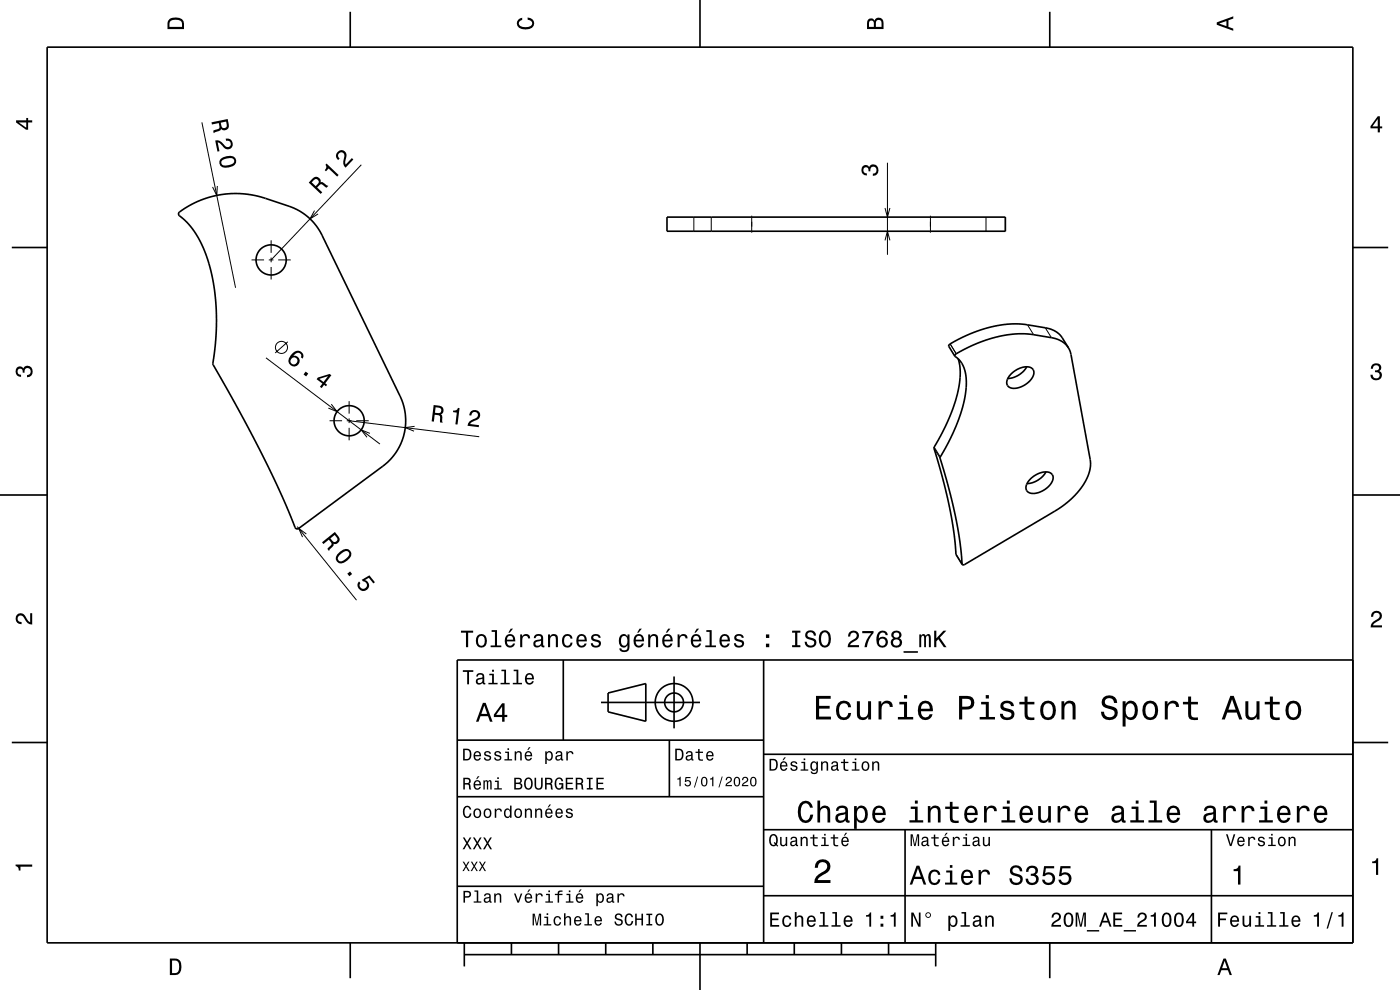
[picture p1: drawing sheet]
<svg xmlns="http://www.w3.org/2000/svg" width="297mm" height="210mm" viewBox="0 0 297 210" stroke-linecap="round" stroke-linejoin="round" font-family="sans-serif">
<g fill="none" stroke="#000" stroke-width=".21">
<path d="M42.8 26l7.2 35M46.1 39.5l-.1 2-.9-1.8M76.7 35l-19.2 20.1M188.3 34.5v19.6M53.4 55.1h2.6M57 55.1h1M57.5 51v2.6M57.5 54.6v1M57.5 56.6v2.7M59 55.1h2.7M66.7 44.7l-.9 1.7 1.7-1M147.2 46.1v3"/>
<path d="M150.9 46.1v3M159.5 45.8v3.6M187.7 44.1l.6 2 .5-2M187.7 51l.6-1.9 .5 1.9M197.4 45.8v3.6M209.2 46.1v3M213.3 46.1v3M56.4 75.9l24.2 18.3M61 72.5l-2.6 2.4M201.6 73l1.3 2M218 68.9l1.3 2.1M221.8 69.5l1.2 2.1"/>
<path d="M69.9 89.2h2.7M70.3 85.7l1.2 1.6-1.8-.7M73.6 89.2h1M74.1 85.1v2.6M74.1 88.7v1.1M74.1 90.7v2.7M74.1 89.2l27.6 3.4M75.6 89.2h2.6M78.5 91.9l-1.9-.7 1.2 1.6M88 90.4l-2 .3 1.8 .8M198.1 95.1l1.3 2.1M198.2 94.8l1.3 2.1"/>
<path d="M62.6 111.7h.1M63.1 111.7l12.5 15.6M65 113.3l-1.6-1.2 .8 1.8M202.8 117.6l1.3 2"/>
<circle cx="59.7" cy="73.7" r="1.28"/>
</g>
<g fill="none" stroke="#000" stroke-width=".35">
<path d="M10 10h277v190h-277zM74.3 2.5v7.5M148.5 0v10M222.7 2.5v7.5M2.5 52.5h7.5M38.1 45l2.5-1.6 2.5-1.1 2.9-.8 2.9-.4h2.8l2.4 .4 7.5 2.4a12 12 0 0 1 6.7 6l16.6 34.2a12 12 0 0 1-3.7 14.8l-18 13.3a1.16 1.16 0 0 1-.9-1l-2.9-6.9-3.7-7.7-4.8-9.1-5.2-9.3a1.89 1.89 0 0 1-.4-2.1l.5-4.8 .1-4.4-.3-4.5-.7-4.3-1.1-3.9-1.6-3.5-1.8-2.7-1.9-1.9a.74 .74 0 0 1-.4-1.1zM38.1 45h.1M141.5 46.1h71.8v3h-71.8zM287 52.5h7.5M201.6 73l-.3 .4 1.3 2.2M201.6 73l2.8-1.5 2.9-1.3 2.9-.8 2.6-.5 2.1-.2 2.2 .1 4.8 .8 1.6 .5a4.4 4.4 0 0 1 1.9 1.6l1.3 2.1M201.6 73h.1"/>
<path d="M202.6 75.6a6.8 6.8 0 0 1 2.4 6.4l-.5 3.1-1 3.4-1.5 3.6-2 4a1.25 1.25 0 0 0-.4 1.5l1.8 6.6 1.3 5.3 .9 5.3 .5 4.9M202.9 75l-.3 .6M202.9 75h.1M203.3 76.1l.3 1.6 .1 1.9-.2 1.9-.4 2.2-1.7 4.9-2.7 5.4a1.26 1.26 0 0 0-.4 1.5l1.8 6.4 1.4 5.9 .9 5.1 .4 4.7 1.3 2.1M214.6 79.3a3.9 3.9 0 0 1 4.3-1.2 1.62 1.62 0 0 1-.2 2.5 4.1 4.1 0 0 1-4.7 1.5 1.75 1.75 0 0 1 .4-2.7zM217.8 77.8a5 5 0 0 1-4 2.5M226.7 73.8l.5 1.4 4.1 22.5-.1 1.9-.8 2.1-.8 1.5-1.4 1.7-1.6 1.5-1.6 1.2-20.4 12.1h-.5M226.7 73.8a5.1 5.1 0 0 0-3.7-2.2l-5.6-.8-2.2 .1-2.2 .2-2.8 .7-2.3 .8-2.5 1.1-2.5 1.3M0 105h10M218.6 101.6a3.9 3.9 0 0 1 4.4-1.2 1.61 1.61 0 0 1-.3 2.5 4.1 4.1 0 0 1-4.6 1.5 1.75 1.75 0 0 1 .4-2.7zM221.9 100.1a5 5 0 0 1-4 2.5M287 105h10"/>
<path d="M119.5 140v17M162 140v60M287 140h-190v60M2.5 157.5h7.5M97 157h65M127.5 149h21M129 147l8-2v8l-8-2zM142 157v12M143 143.5v11M287 157.5h7.5M97 169h65M162 176h125"/>
<path d="M162 160h125M192 176v24M257 176v24M97 188h65M162 190h125M74.3 200v7.5M98.5 202.5h100M98.5 200v5M108.5 200v2.5M118.5 200v2.5M128.5 200v2.5M138.5 200v2.5"/>
<path d="M148.5 200v10M158.5 200v2.5M168.5 200v2.5M178.5 200v2.5M188.5 200v2.5M198.5 200v5M222.7 200v7.5"/>
<circle cx="57.5" cy="55.1" r="3.2"/>
<circle cx="74.1" cy="89.2" r="3.2"/>
<circle cx="143" cy="149" r="2"/>
<circle cx="143" cy="149" r="4"/>
</g>
<g fill="#000">
<path d="M36 4a2.18 2.18 0 0 0-.5 2.2h3.5v-1.2a1.43 1.43 0 0 0-1.7-1.3zM36.3 4.4a2.15 2.15 0 0 1 2.2 .3l.1 1h-2.6v-1z" fill-rule="evenodd"/>
<path d="M109.9 4.2l.9-.4v.4a.7 .7 0 0 0-.7 .5 .7 .7 0 0 0 .3 .8 1.7 1.7 0 0 0 2.5-.5 .9 .9 0 0 0-1-.8v-.5a1.24 1.24 0 0 1 1.4 1.1 1.24 1.24 0 0 1-1 1.4 2.22 2.22 0 0 1-2.5-.7l-.2-.5z" fill-rule="evenodd"/>
<path d="M184.2 4.2l-.3 .7v1.3h3.5v-1.3a.98 .98 0 0 0-.7-1.1 .98 .98 0 0 0-1.2 .6 .84 .84 0 0 0-1.3-.2zM184.5 4.5a.54 .54 0 0 1 .6-.1 .54 .54 0 0 1 .3 .6v.7h-1zM185.9 4.4a.62 .62 0 0 1 .8-.1 .62 .62 0 0 1 .3 .6v.8h-1.2z" fill-rule="evenodd"/>
<path d="M258.1 4.7v.6l3.5 1.2v-.4l-1-.4v-1.4l1-.4v-.4zM258.6 5l1.6-.5v1z" fill-rule="evenodd"/>
<path d="M3.4 25.5v.5l2.1 1.5h.5v-1.5h.8v-.5h-.8v-.5h-.4v.5zM4 26h1.6v1.1z" fill-rule="evenodd"/>
<path d="M44.9 25.9l.1 .5 1.4-.3a.85 .85 0 0 1-.3 1.3l-.9 .3 .1 .5 1.4-.5 .2-.4a.97 .97 0 0 0 1.2 .2 .97 .97 0 0 0 .4-1.1l-.2-1.2zM46.8 26l1.2-.2a1.09 1.09 0 0 1-.1 1.3 .6 .6 0 0 1-.6 0 .6 .6 0 0 1-.4-.5z" fill-rule="evenodd"/>
<path d="M45.7 29.8l.4 2.4 .5-.1-.4-1.9a2.2 2.2 0 0 1 1.4 1.2 1.14 1.14 0 0 0 1.8-.8 1.14 1.14 0 0 0-1.5-1.2l.1 .5a.7 .7 0 0 1 .9 .3 .7 .7 0 0 1-.3 1 .7 .7 0 0 1-1-.4 1.8 1.8 0 0 0-1.9-1zM46.8 33.7a1.13 1.13 0 0 0-.2 1.3 1.13 1.13 0 0 0 1.2 .6 2.31 2.31 0 0 0 2.3-1.1 1.14 1.14 0 0 0-1.2-1.5l-1.6 .4zM47.2 34a2.71 2.71 0 0 1 2.3-.3l.2 .7a2.37 2.37 0 0 1-2.6 .5l-.1-.6z" fill-rule="evenodd"/>
<path d="M69.3 34.7l-.3 .2a.77 .77 0 0 1-.1 1.2l.3 .2 .5-.6 1.8 1.8 .3-.4zM71.6 32.2a1.12 1.12 0 0 0 .1 1.8l.3-.4a.7 .7 0 0 1-.2-.9 .7 .7 0 0 1 .9-.3 .7 .7 0 0 1 .3 1 1.81 1.81 0 0 0 .3 2.2l1.7-1.8-.4-.3-1.3 1.4a2.23 2.23 0 0 1 .2-1.9 1.08 1.08 0 0 0-.6-1.1 1.08 1.08 0 0 0-1.3 .3z" fill-rule="evenodd"/>
<path d="M183 35.3a.86 .86 0 0 1 1.4 .1 1.06 1.06 0 0 1 1.3-.5 1.06 1.06 0 0 1 .7 1.2 1.1 1.1 0 0 1-1.2 1.2v-.5a.71 .71 0 0 0 .7-1 .71 .71 0 0 0-1.2 0l-.1 .5h-.4a.61 .61 0 0 0-.2-.8 .61 .61 0 0 0-.8 .3 .61 .61 0 0 0 .1 .8l.6 .2v.4a1.15 1.15 0 0 1-1.1-.6 1.15 1.15 0 0 1 .2-1.3z" fill-rule="evenodd"/>
<path d="M292.3 24.7l-1.6 2.1v.4h1.6v.9h.4v-.9h.5v-.4h-.5v-2.1zM292.3 25.2v1.6h-1.1z" fill-rule="evenodd"/>
<path d="M66.3 37.9l-.8 .8 2.5 2.4 .4-.3-1.1-1a.85 .85 0 0 1 1.2-.5l.8 .5 .3-.4-1.2-.8-.4 .1a.97 .97 0 0 0-.5-1.1 .97 .97 0 0 0-1.2 .3zM66.5 38.3a.6 .6 0 0 1 .9-.1 .6 .6 0 0 1-.1 .9l-.3 .4-.9-.8z" fill-rule="evenodd"/>
<path d="M61.9 75.1a1.62 1.62 0 0 0-.2 2.4 1.15 1.15 0 0 0 1.8-.6 1.15 1.15 0 0 0-1.3-1.4 1.02 1.02 0 0 1 1.5-.5 .57 .57 0 0 1 .1 .8l.4 .3a1.18 1.18 0 0 0-.4-1.5 1.18 1.18 0 0 0-1.6 .2zM61.6 76.5a.75 .75 0 0 1 1.5 0 .75 .75 0 0 1-1.5 0zM64.8 78.8l-.4 .6 .5 .4 .5-.6zM67.4 80.1l-.2 .3 1.2 1-.5 .7 .3 .2 .6-.7 .4 .3 .2-.3-.4-.3 1.3-1.7-.4-.3zM67.7 80.4l1.9-.6-1 1.2z" fill-rule="evenodd"/>
<path d="M291.1 77.4a1.08 1.08 0 0 1 1.4-.2 1.08 1.08 0 0 1 .4 1.2l-.3 .3a1.06 1.06 0 0 1 .5 1.3 1.06 1.06 0 0 1-1.2 .7 1.1 1.1 0 0 1-1.2-1.2h.5a.71 .71 0 0 0 1 .8 .71 .71 0 0 0 .1-1.3h-.6v-.4a.61 .61 0 0 0 .8-.3 .61 .61 0 0 0-.2-.8 .61 .61 0 0 0-.9 .2l-.1 .5h-.5z" fill-rule="evenodd"/>
<path d="M3.6 78a.86 .86 0 0 1 1.4 .2 1.06 1.06 0 0 1 1.2-.6 1.06 1.06 0 0 1 .7 1.2 1.1 1.1 0 0 1-1.2 1.2v-.4a.71 .71 0 0 0 .8-1 .71 .71 0 0 0-1.3-.1v.6h-.4a.61 .61 0 0 0-.3-.8 .61 .61 0 0 0-.8 .2 .61 .61 0 0 0 .2 .8l.6 .2v.4a1.15 1.15 0 0 1-1.2-.6 1.15 1.15 0 0 1 .3-1.3z" fill-rule="evenodd"/>
<path d="M92 85.9l-.4 3.5h.4l.2-1.4a.84 .84 0 0 1 1.2 .7v.9l.5 .1-.1-1.5-.3-.3a.97 .97 0 0 0 .6-1.1 .97 .97 0 0 0-.9-.7zM92.4 86.4a1.08 1.08 0 0 1 1.2 .4 .6 .6 0 0 1-.1 .7 .6 .6 0 0 1-.7 .1l-.5-.1z" fill-rule="evenodd"/>
<path d="M96.1 87.1v.3l.8 .1-.3 2.5 .5 .1 .4-3.5-.4-.1a.77 .77 0 0 1-1 .6zM100 87.2l-.5 .9h.5a.7 .7 0 0 1 .6-.7 .7 .7 0 0 1 .8 .6 .7 .7 0 0 1-.6 .8 1.81 1.81 0 0 0-1.6 1.5l2.4 .3v-.4l-1.9-.2a2.22 2.22 0 0 1 1.6-1 1.14 1.14 0 0 0 .3-1.7 1.14 1.14 0 0 0-1.6-.1z" fill-rule="evenodd"/>
<path d="M68.3 115l.3 .4 1.2-.9a.84 .84 0 0 1 .3 1.3l-.6 .6 .3 .5 1-1.2v-.4a.97 .97 0 0 0 1.1-.3 .97 .97 0 0 0-.1-1.2l-.8-1zM70.1 114.2l.9-.7a1.08 1.08 0 0 1 .5 1.1 .6 .6 0 0 1-.5 .4 .6 .6 0 0 1-.6-.4z" fill-rule="evenodd"/>
<path d="M71.6 117.6a1.14 1.14 0 0 0-.1 1.5 1.14 1.14 0 0 0 1.5 .3 2.31 2.31 0 0 0 1.5-2.1 1.15 1.15 0 0 0-1.7-.7zM72 117.8a2.17 2.17 0 0 1 1.7-.9l.4 .5a2.39 2.39 0 0 1-2 1.7l-.4-.6zM73.7 121.7l.4 .5 .6-.4-.4-.6zM76.2 123.3a1.21 1.21 0 0 0 .1 1.9 1.21 1.21 0 0 0 1.8-.4 1.21 1.21 0 0 0-.7-1.8l.8-.4 1 1.2 .3-.3-1.1-1.5-1.7 1 .3 .3a.79 .79 0 0 1 .9 .8 .79 .79 0 0 1-.9 .8 .79 .79 0 0 1-.7-1l.2-.2z" fill-rule="evenodd"/>
<path d="M3.6 130.4a1.22 1.22 0 0 1 2 .7l.4 .6 .4 .3v-1.9h.4v2.4a1.8 1.8 0 0 1-1.7-1.4 .71 .71 0 0 0-.9-.5 .71 .71 0 0 0-.5 .8 .71 .71 0 0 0 .9 .5v.5a1.18 1.18 0 0 1-1.2-.7 1.18 1.18 0 0 1 .2-1.3z" fill-rule="evenodd"/>
<path d="M97.8 133.8v.4h1.1v3.1h.4v-3.1h1.1v-.4zM101.3 134.9a1.53 1.53 0 0 0 .8 2.5 1.48 1.48 0 0 0 1.2-1.5 1.48 1.48 0 0 0-1.2-1.4l-.5 .1zM101.6 135.1a.67 .67 0 0 1 .7-.2 .67 .67 0 0 1 .5 .6 1.11 1.11 0 0 1-.7 1.5 1.17 1.17 0 0 1-.5-1.9zM104.3 133.7v.3h.7v2.9h-.9v.4h2.2v-.4h-.9v-3.2zM108.3 133.4l-.5 .8h.3l.7-.8zM107.4 134.9a1.54 1.54 0 0 0 .8 2.5 1.06 1.06 0 0 0 1.1-.9h-.5l-.2 .4-.4 .1a.76 .76 0 0 1-.7-.9h1.8a1.16 1.16 0 0 0-.5-1.4 1.16 1.16 0 0 0-1.4 .2zM107.7 135.1a.66 .66 0 0 1 .8-.2 .66 .66 0 0 1 .4 .8h-1.4zM110.4 134.6v2.7h.4v-1.6a.66 .66 0 0 1 .4-.7 .66 .66 0 0 1 .8 .2v.2h.5a.89 .89 0 0 0-.7-.9 .89 .89 0 0 0-1 .5v-.4zM113.5 134.7l-.3 .7h.4a.55 .55 0 0 1 .7-.6 .55 .55 0 0 1 .4 .8l-.2 .1a1 1 0 0 0-1.1 .2 1 1 0 0 0-.2 1 .93 .93 0 0 0 1.6 0l.1 .3 .6 .1v-.3l-.3-.1v-1.6a1.02 1.02 0 0 0-1.7-.6zM113.7 136.2l1.1-.3a.77 .77 0 0 1-.2 .9 .77 .77 0 0 1-.9 .1zM116.3 134.6v2.7h.4v-1.6a.63 .63 0 0 1 .5-.8 .63 .63 0 0 1 .7 .7v1.7h.5v-1.8a.89 .89 0 0 0-.7-1 .89 .89 0 0 0-1 .5v-.4zM119.5 134.9a1.53 1.53 0 0 0 .9 2.5 1.06 1.06 0 0 0 1.1-1.1h-.5a.67 .67 0 0 1-.6 .7 .67 .67 0 0 1-.7-.6 1.12 1.12 0 0 1 .7-1.5 .59 .59 0 0 1 .6 .6h.5a1.09 1.09 0 0 0-.8-1 1.09 1.09 0 0 0-1.2 .4zM122.6 134.9a1.54 1.54 0 0 0 .8 2.5 1.06 1.06 0 0 0 1-.9h-.4l-.2 .4-.4 .1a.76 .76 0 0 1-.7-.9h1.8a1.16 1.16 0 0 0-.5-1.4 1.16 1.16 0 0 0-1.4 .2zM122.9 135.1a.66 .66 0 0 1 .8-.2 .66 .66 0 0 1 .3 .8h-1.3zM125.7 134.7a.75 .75 0 0 0-.3 .9 .75 .75 0 0 0 .8 .4l.8 .4a.63 .63 0 0 1-.6 .6 .63 .63 0 0 1-.6-.6h-.5a1.07 1.07 0 0 0 1.2 1 1.07 1.07 0 0 0 .9-1.2l-.4-.4-1.1-.3a.54 .54 0 0 1 .5-.7 .54 .54 0 0 1 .6 .5h.4a1.03 1.03 0 0 0-.7-.9 1.03 1.03 0 0 0-1 .3zM131.6 134.9a1.57 1.57 0 0 0 .7 2.5l.5-.1 .3-.4a.73 .73 0 0 1-.3 1 .73 .73 0 0 1-1-.4h-.4a1.09 1.09 0 0 0 1.2 .9 1.09 1.09 0 0 0 .9-1.2v-2.6h-.4v.4l-.3-.4a.9 .9 0 0 0-1.2 .3zM131.9 135.1a.63 .63 0 0 1 .7-.2 .63 .63 0 0 1 .5 .6 1.11 1.11 0 0 1-.7 1.5 1.2 1.2 0 0 1-.5-1.9zM135.7 133.4l-.5 .8h.3l.7-.8zM134.7 134.9a1.54 1.54 0 0 0 .8 2.5 1.07 1.07 0 0 0 1.1-.9h-.4l-.3 .4-.3 .1a.76 .76 0 0 1-.7-.9h1.7a1.17 1.17 0 0 0-.5-1.4 1.17 1.17 0 0 0-1.4 .2zM135.1 135.1a.66 .66 0 0 1 .8-.2 .66 .66 0 0 1 .3 .8h-1.3zM137.5 134.6v2.7h.5v-1.6a.63 .63 0 0 1 .3-.8 .63 .63 0 0 1 .8 .4l.1 2h.4v-1.8a.89 .89 0 0 0-.6-1 .89 .89 0 0 0-1.1 .5v-.4zM141.7 133.4l-.5 .8h.3l.7-.8zM140.8 134.9a1.55 1.55 0 0 0 .8 2.5 1.07 1.07 0 0 0 1.1-.9h-.5l-.2 .4-.4 .1a.76 .76 0 0 1-.7-.9h1.8a1.17 1.17 0 0 0-.5-1.4 1.17 1.17 0 0 0-1.4 .2zM141.1 135.1a.66 .66 0 0 1 .8-.2 .66 .66 0 0 1 .4 .8h-1.4zM143.7 134.6v2.7h.5v-1.6a.66 .66 0 0 1 .4-.7 .66 .66 0 0 1 .8 .2v.2h.5a.89 .89 0 0 0-.7-.9 .89 .89 0 0 0-1 .5v-.4zM147.8 133.4l-.5 .8h.3l.7-.8zM146.9 134.9a1.54 1.54 0 0 0 .7 2.5 1.07 1.07 0 0 0 1.1-.9h-.4l-.2 .4-.4 .1a.76 .76 0 0 1-.7-.9h1.8a1.16 1.16 0 0 0-.5-1.4 1.16 1.16 0 0 0-1.4 .2zM147.2 135.1a.66 .66 0 0 1 .8-.2 .66 .66 0 0 1 .3 .8h-1.3zM149.8 133.7v.3h.7v2.9h-.9v.4h2.3v-.4h-.9v-3.2zM152.9 134.9a1.54 1.54 0 0 0 .8 2.5 1.06 1.06 0 0 0 1.1-.9h-.4l-.3 .4-.3 .1a.76 .76 0 0 1-.7-.9h1.8a1.16 1.16 0 0 0-.5-1.4 1.16 1.16 0 0 0-1.5 .2zM153.3 135.1a.66 .66 0 0 1 .8-.2 .66 .66 0 0 1 .3 .8h-1.3zM156 134.7a.75 .75 0 0 0-.2 .9 .75 .75 0 0 0 .7 .4l.9 .4a.63 .63 0 0 1-.6 .6 .63 .63 0 0 1-.7-.6h-.4a1.07 1.07 0 0 0 1.2 1 1.07 1.07 0 0 0 .9-1.2l-.4-.4-1.1-.3a.54 .54 0 0 1 .4-.7 .54 .54 0 0 1 .6 .5h.5a1.03 1.03 0 0 0-.7-.9 1.03 1.03 0 0 0-1.1 .3zM162.5 136.5v.8h.7v-.8zM162.5 134.6v.7h.7v-.7zM168 133.8v.4h.7v2.7h-.7v.4h1.8v-.4h-.7v-2.7h.7v-.4zM171.1 134a.96 .96 0 0 0-.3 1.1 .96 .96 0 0 0 1 .6 .77 .77 0 0 1 .9 .9 .84 .84 0 0 1-1 .3 .84 .84 0 0 1-.5-.8h-.5a1.21 1.21 0 0 0 1.5 1.3 1.21 1.21 0 0 0 .7-1.8l-.8-.3a.71 .71 0 0 1-.8-.6 .7 .7 0 0 1 .7-.6 .7 .7 0 0 1 .6 .7h.5a1.16 1.16 0 0 0-.7-1.1 1.16 1.16 0 0 0-1.3 .3zM174 134.2a2.53 2.53 0 0 0 .5 3.1 1.21 1.21 0 0 0 1.7-1 1.94 1.94 0 0 0-.9-2.6l-.9 .1zM174.7 134.2l.3-.1a1.7 1.7 0 0 1 .3 2.8l-.3 .1a1.12 1.12 0 0 1-.8-1.5v-.6zM180.2 134.1l-.2 .4-.1 .5h.5a.7 .7 0 0 1 .5-.8 .7 .7 0 0 1 .8 .5 .7 .7 0 0 1-.5 .9 1.8 1.8 0 0 0-1.4 1.7h2.4v-.5h-1.9a2.22 2.22 0 0 1 1.5-1.1 1.13 1.13 0 0 0 .1-1.7 1.13 1.13 0 0 0-1.7 .1zM182.9 133.9v.4h1.9a5.2 5.2 0 0 0-1.4 3h.5a5.3 5.3 0 0 1 1.4-3v-.4zM186.5 134a2.39 2.39 0 0 0 .1 3.3 1.16 1.16 0 0 0 1.6-.4 1.16 1.16 0 0 0-.2-1.5 1.16 1.16 0 0 0-1.6 0 1.02 1.02 0 0 1 .8-1.2 .58 .58 0 0 1 .7 .5h.4a1.12 1.12 0 0 0-.7-.9 1.12 1.12 0 0 0-1.1 .2zM186.4 136.2a.75 .75 0 0 1 1.5 0 .75 .75 0 0 1-1.5 0zM189.4 134a.83 .83 0 0 0 .1 1.4 1.11 1.11 0 0 0-.4 1.5 1.11 1.11 0 0 0 1.6 .4 1.03 1.03 0 0 0 .7-.9 1.03 1.03 0 0 0-.6-1 .89 .89 0 0 0 .4-1.1 .89 .89 0 0 0-1-.5zM189.4 136.3a.75 .75 0 0 1 1.5 0 .75 .75 0 0 1-1.5 0zM189.6 134.7a.59 .59 0 0 1 1.1 0 .59 .59 0 0 1-1.1 0zM191.7 138.1v.4h3v-.4zM195 134.6v2.7h.4v-2.1l.2-.3h.3l.1 .3 .1 2.1h.3l.1-2.1 .3-.4 .2 .2 .1 .4v1.9h.4v-1.9a.69 .69 0 0 0-.6-.9l-.5 .4-.2-.3-.3-.1-.5 .4v-.3zM198.2 133.8v3.5h.4v-1.3l.5-.4 1.1 1.7h.6l-1.4-2 1.4-1.5h-.7l-1.5 1.6v-1.6z" fill-rule="evenodd"/>
<path d="M291.2 129.9a1.18 1.18 0 0 1 1.9 .3 1.18 1.18 0 0 1-1 1.7l-.5 .3-.3 .5h1.9v.4h-2.4a1.8 1.8 0 0 1 1.4-1.8 .71 .71 0 0 0 .5-.8 .71 .71 0 0 0-.9-.5 .71 .71 0 0 0-.5 .8h-.4z" fill-rule="evenodd"/>
<path d="M98.2 158.8v2.5h.9a1.37 1.37 0 0 0 .7-2.2 1.56 1.56 0 0 0-1.6-.3zM98.6 159.1a.98 .98 0 0 1 1.1 .7 .98 .98 0 0 1-.6 1.2h-.5zM100.7 159.6a1.04 1.04 0 0 0-.2 1.2 1.04 1.04 0 0 0 1 .5l.5-.5h-.3l-.4 .3a.54 .54 0 0 1-.5-.7h1.3a.83 .83 0 0 0-.4-.9 .83 .83 0 0 0-1 .1zM100.9 159.7l.2-.1a.47 .47 0 0 1 .5 .1 .47 .47 0 0 1 .1 .5h-.9zM102.9 159.5l-.2 .1a.69 .69 0 0 0 .9 .9l.2 .1a.43 .43 0 0 1-.4 .5 .43 .43 0 0 1-.4-.4h-.3a.74 .74 0 0 0 .9 .7 .74 .74 0 0 0 .5-1l-1-.4a.38 .38 0 0 1 .3-.5 .38 .38 0 0 1 .4 .4h.3a.78 .78 0 0 0-1.2-.4zM105.1 159.5l-.2 .1a.69 .69 0 0 0 .9 .9l.2 .1a.43 .43 0 0 1-.4 .5 .43 .43 0 0 1-.5-.4h-.3a.74 .74 0 0 0 .9 .7 .74 .74 0 0 0 .5-1l-.9-.4a.38 .38 0 0 1 .3-.5 .38 .38 0 0 1 .4 .4h.3a.77 .77 0 0 0-1.2-.4zM107.2 159.4v.3h.5v1.3h-.7v.3h1.6v-.3h-.6v-1.6zM107.7 158.7v.4h.3v-.4zM109.2 159.4v1.9h.3v-1.1a.45 .45 0 0 1 .4-.6 .45 .45 0 0 1 .5 .5v1.2h.3v-1.3a.63 .63 0 0 0-.5-.7 .63 .63 0 0 0-.7 .4v-.3zM112.2 158.5l-.4 .6h.3l.5-.6zM111.5 159.6a1.04 1.04 0 0 0-.2 1.2 1.04 1.04 0 0 0 1.1 .5l.5-.5h-.3l-.5 .3a.54 .54 0 0 1-.5-.7h1.3a.83 .83 0 0 0-.4-.9 .83 .83 0 0 0-1 .1zM111.8 159.7l.1-.1a.48 .48 0 0 1 .5 .1 .48 .48 0 0 1 .2 .5h-1zM115.7 159.4v2.7h.3v-1.1a.66 .66 0 0 0 .7 .4 .66 .66 0 0 0 .5-.6 .91 .91 0 0 0 0-1.1 .91 .91 0 0 0-1-.3l-.2 .3v-.3zM116.1 159.8a.45 .45 0 0 1 .5-.2 .45 .45 0 0 1 .3 .4 .65 .65 0 0 1 .1 .8 .65 .65 0 0 1-.7 .2 .98 .98 0 0 1-.2-1.2zM118.1 159.5l-.2 .4h.3a.39 .39 0 0 1 .4-.3 .39 .39 0 0 1 .3 .5h-.1a.65 .65 0 0 0-1 .4 .65 .65 0 0 0 .6 .9l.6-.3 .1 .2h.4v-.2l-.2-.1v-1.1a.72 .72 0 0 0-.5-.6 .72 .72 0 0 0-.7 .2zM118.2 160.6l.8-.3a.55 .55 0 0 1-.2 .7 .55 .55 0 0 1-.6 0zM120.1 159.4v1.9h.4v-1.1a.47 .47 0 0 1 .2-.6 .47 .47 0 0 1 .6 .2v.2h.4a.64 .64 0 0 0-.5-.7 .64 .64 0 0 0-.8 .4v-.3z" fill-rule="evenodd"/>
<path d="M98.2 142.2v.3h.9v2.7h.4v-2.7h.9v-.3zM101.3 143l-.3 .5h.4a.47 .47 0 0 1 .5-.4 .47 .47 0 0 1 .4 .6l-.2 .1a.84 .84 0 0 0-1 .2 .84 .84 0 0 0 0 1.1 .9 .9 0 0 0 1.3-.2l.1 .2 .5 .1v-.3l-.3-.1v-1.3a.87 .87 0 0 0-1.4-.5zM101.4 144.3l.9-.3a.66 .66 0 0 1-.1 .7 .66 .66 0 0 1-.8 .1zM103.8 142.9v.3h.6v1.6h-.8v.4h2v-.4h-.8v-1.9zM104.4 142.1v.4h.4v-.4zM106.4 142.1v.3h.6v2.4h-.8v.4h1.9v-.4h-.7v-2.7zM109 142.1v.3h.6v2.4h-.8v.4h1.9v-.4h-.7v-2.7zM111.6 143.1a1.32 1.32 0 0 0 .7 2.1 .9 .9 0 0 0 .9-.7h-.3l-.2 .3-.4 .1a.65 .65 0 0 1-.6-.8h1.6a1 1 0 0 0-.4-1.2 1 1 0 0 0-1.3 .2zM111.9 143.3a.57 .57 0 0 1 .7-.1 .57 .57 0 0 1 .3 .6h-1.2z" fill-rule="evenodd"/>
<path d="M102.4 149.1l-1.4 4h.5l.4-1.2h1.6l.4 1.2h.6l-1.5-4zM102.7 149.7l.7 1.7h-1.3zM106.5 149.2l-1.7 2.4v.5h1.7v1h.5v-1h.6v-.5h-.6v-2.4zM106.5 149.9v1.7h-1.3z" fill-rule="evenodd"/>
<path d="M143.2 158.8v2.5h.9a1.37 1.37 0 0 0 .7-2.2 1.56 1.56 0 0 0-1.6-.3zM143.6 159.1a.98 .98 0 0 1 1.1 .7 .98 .98 0 0 1-.6 1.2h-.5zM145.7 159.5l-.2 .4h.3a.39 .39 0 0 1 .5-.3 .39 .39 0 0 1 .3 .5h-.2a.65 .65 0 0 0-.9 .4 .65 .65 0 0 0 .5 .9l.7-.3v.2h.4v-.2l-.1-.1-.1-1.1a.73 .73 0 0 0-.4-.6 .73 .73 0 0 0-.8 .2zM145.8 160.6l.8-.3a.55 .55 0 0 1-.1 .7 .55 .55 0 0 1-.7 0zM148.1 158.9v.5h-.5v.3h.5v1.3a.75 .75 0 0 0 1 .4v-.3a.48 .48 0 0 1-.7-.3v-1.1h.7v-.3h-.7v-.5zM150 159.6a1.04 1.04 0 0 0-.2 1.2 1.04 1.04 0 0 0 1.1 .5l.5-.5h-.4l-.4 .3a.54 .54 0 0 1-.5-.7h1.3a.83 .83 0 0 0-.4-.9 .83 .83 0 0 0-1 .1zM150.3 159.7l.1-.1a.48 .48 0 0 1 .5 .1 .48 .48 0 0 1 .2 .5h-1z" fill-rule="evenodd"/>
<path d="M173.1 147.6v5h3.2v-.6h-2.5v-1.7h2.2v-.6h-2.2v-1.5h2.4v-.6zM177.8 149.2a2.59 2.59 0 0 0 .5 3.4 1.58 1.58 0 0 0 2.3-1.4h-.6a.95 .95 0 0 1-.9 1 .95 .95 0 0 1-1-.9 1.59 1.59 0 0 1 .9-2.1 .85 .85 0 0 1 .9 .8h.7a1.56 1.56 0 0 0-1.1-1.3 1.56 1.56 0 0 0-1.7 .5zM181.8 148.8v2.5a1.27 1.27 0 0 0 .9 1.4 1.27 1.27 0 0 0 1.5-.7v.6h.6v-3.8h-.6v2.2a.92 .92 0 0 1-.6 1.1 .92 .92 0 0 1-1.2-.4v-2.9zM186.4 148.8v3.8h.6v-2.2a.95 .95 0 0 1 .5-1.1 .95 .95 0 0 1 1.2 .3l.1 .4h.6a1.28 1.28 0 0 0-1-1.4 1.28 1.28 0 0 0-1.4 .8v-.6zM190.8 148.9v.5h1v2.7h-1.3v.5h3.2v-.5h-1.3v-3.2zM191.8 147.4v.8h.6v-.8zM195.1 149.2a2.62 2.62 0 0 0 .5 3.4 1.57 1.57 0 0 0 2.2-1.1h-.6l-.3 .5-.5 .2a1.08 1.08 0 0 1-1-1.3h2.5a1.66 1.66 0 0 0-.7-2 1.66 1.66 0 0 0-2.1 .3zM195.6 149.5a.94 .94 0 0 1 1.2-.2 .94 .94 0 0 1 .5 1h-1.9zM203.5 147.6v5h.6v-2.1h.8a1.47 1.47 0 0 0 1.8-1.2 1.47 1.47 0 0 0-1.5-1.7zM204.1 148.2a1.6 1.6 0 0 1 1.8 .5 .86 .86 0 0 1 0 .9 .86 .86 0 0 1-.9 .3h-.9zM208.1 148.9v.5h1v2.7h-1.3v.5h3.3v-.5h-1.3v-3.2zM209.1 147.4v.8h.7v-.8zM212.6 148.9a1.08 1.08 0 0 0-.3 1.2 1.08 1.08 0 0 0 1 .7l1.1 .4a.57 .57 0 0 1 .2 .6 .57 .57 0 0 1-.5 .4 .96 .96 0 0 1-1.4-.8h-.6a1.6 1.6 0 0 0 1.3 1.4 1.6 1.6 0 0 0 1.7-.8 1.13 1.13 0 0 0-1-1.6l-1.1-.3-.2-.4a.87 .87 0 0 1 .9-.5 .87 .87 0 0 1 .8 .6h.6a1.41 1.41 0 0 0-2.1-1.1zM217.4 147.8v1.1h-1.1v.5h1.1v2.6l.2 .4 .4 .3h1.4v-.5a.97 .97 0 0 1-1.4-.5v-2.3h1.4v-.5h-1.4v-1.1zM221.1 149.2a2.56 2.56 0 0 0 .5 3.4 1.72 1.72 0 0 0 1.8-.2 1.72 1.72 0 0 0 .6-1.7 1.7 1.7 0 0 0-.9-1.9 1.7 1.7 0 0 0-2 .4zM221.6 149.6a.96 .96 0 0 1 1-.4 .96 .96 0 0 1 .7 .8 1.59 1.59 0 0 1-1 2.2 1.19 1.19 0 0 1-1-1.5zM225.2 148.8v3.8h.6v-2.2a.97 .97 0 0 1 .5-1.1 .97 .97 0 0 1 1.1 .2l.1 .7v2.4h.7v-2.5a1.27 1.27 0 0 0-.9-1.4 1.27 1.27 0 0 0-1.5 .6v-.5zM234.1 147.9a1.38 1.38 0 0 0-.3 1.5 1.38 1.38 0 0 0 1.3 .9 1.25 1.25 0 0 1 1.4 .9 1.15 1.15 0 0 1-1.3 .9 1.15 1.15 0 0 1-1-1.1h-.7a1.8 1.8 0 0 0 1.7 1.8 1.8 1.8 0 0 0 1.9-1.6 1.46 1.46 0 0 0-1.5-1.4l-.6-.2a.83 .83 0 0 1-.5-1.1 .83 .83 0 0 1 1.2-.3l.5 .5 .1 .4h.7a1.67 1.67 0 0 0-1-1.6 1.67 1.67 0 0 0-1.9 .4zM238.2 148.8v5.3h.6v-2.1a1.32 1.32 0 0 0 1.4 .7 1.32 1.32 0 0 0 1.1-1.1 2.43 2.43 0 0 0-.8-2.8 1.21 1.21 0 0 0-1.7 .5v-.5zM239.1 149.6a.9 .9 0 0 1 .9-.4 .9 .9 0 0 1 .7 .8 1.61 1.61 0 0 1-.9 2.2 1.18 1.18 0 0 1-1-1.5zM242.8 149.2a2.56 2.56 0 0 0 .5 3.4 1.72 1.72 0 0 0 1.8-.2 1.72 1.72 0 0 0 .6-1.7 1.7 1.7 0 0 0-.9-1.9 1.7 1.7 0 0 0-2 .4zM243.3 149.6a.96 .96 0 0 1 1-.4 .96 .96 0 0 1 .7 .8 1.59 1.59 0 0 1-1 2.2 1.19 1.19 0 0 1-1-1.5zM247.1 148.8v3.8h.6v-2.2a.95 .95 0 0 1 .5-1.1 .95 .95 0 0 1 1.2 .3l.1 .4h.6a1.28 1.28 0 0 0-1-1.4 1.28 1.28 0 0 0-1.4 .8v-.6zM252 147.8v1.1h-1v.5h1l.1 2.6 .2 .4 .4 .3h1.4v-.5a.97 .97 0 0 1-1.4-.5v-2.3h1.4v-.5h-1.4v-1.1zM261 147.6l-1.8 5h.6l.6-1.4h2l.5 1.4h.7l-1.9-5zM261.4 148.3l.7 2.2h-1.5zM264.2 148.8v2.5a1.27 1.27 0 0 0 .9 1.4 1.27 1.27 0 0 0 1.5-.7v.6h.6v-3.8h-.6v2.2a.92 .92 0 0 1-.6 1.1 .92 .92 0 0 1-1.1-.4l-.1-2.9zM269.4 147.8v1.1h-1.1v.5h1.1v2.6l.2 .4 .4 .3 .7 .1 .8-.1v-.5a.97 .97 0 0 1-1.4-.5l-.1-2.3h1.5v-.5h-1.5v-1.1zM273.1 149.2a2.56 2.56 0 0 0 .6 3.4 1.72 1.72 0 0 0 1.8-.2 1.72 1.72 0 0 0 .6-1.7 1.7 1.7 0 0 0-.9-1.9 1.7 1.7 0 0 0-2.1 .4zM273.6 149.6a.96 .96 0 0 1 1-.4 .96 .96 0 0 1 .7 .8 1.59 1.59 0 0 1-.9 2.2 1.19 1.19 0 0 1-1.1-1.5z" fill-rule="evenodd"/>
<path d="M98.3 165v2.5h.3v-1.1l.8 .1 .2 1h.4l-.2-1.1-.3-.1a.69 .69 0 0 0 .3-.9 .69 .69 0 0 0-.7-.4zM98.6 165.3h.4a.43 .43 0 0 1 .5 .4 .43 .43 0 0 1-.5 .4h-.4zM101.4 164.7l-.4 .6h.2l.5-.6zM100.7 165.7a1.04 1.04 0 0 0-.2 1.2 1.04 1.04 0 0 0 1 .6l.5-.6h-.3l-.4 .4a.54 .54 0 0 1-.5-.7h1.3a.83 .83 0 0 0-.4-1 .83 .83 0 0 0-1 .1zM100.9 165.9l.2-.1a.47 .47 0 0 1 .5 .1 .47 .47 0 0 1 .1 .4h-.9zM102.5 165.5v2h.3v-1.3l.2-.4h.2l.1 .2v1.5h.3v-1.5l.2-.3 .2 .4v1.4h.3v-1.4a.49 .49 0 0 0-.4-.6l-.4 .2-.3-.2-.4 .2v-.2zM105 165.6v.3h.5v1.3h-.7v.3h1.7v-.3h-.7v-1.6zM105.5 164.9v.3h.3v-.3zM109.1 165v2.5h.9a.7 .7 0 0 0 .8-.6 .7 .7 0 0 0-.4-.8 .61 .61 0 0 0 .3-.7 .61 .61 0 0 0-.7-.4zM109.4 165.3h.5a.38 .38 0 0 1 .5 .4 .38 .38 0 0 1-.5 .3h-.5zM109.4 166.3h.6a.44 .44 0 0 1 .5 .4 .44 .44 0 0 1-.5 .5h-.6zM111.4 165.2a1.45 1.45 0 0 0 .7 2.3 1.45 1.45 0 0 0 .7-2.3 .84 .84 0 0 0-1.4 0zM111.9 165.3l.2-.1a1.18 1.18 0 0 1 0 2 1.21 1.21 0 0 1-.2-1.9zM113.4 165v1.5a.87 .87 0 0 0 .9 1 .87 .87 0 0 0 .8-1v-1.5h-.3v1.5a.55 .55 0 0 1-.5 .7 .55 .55 0 0 1-.6-.7v-1.5zM115.6 165v2.5h.4v-1.1l.7 .1 .2 1h.4l-.2-1.1-.2-.1a.69 .69 0 0 0 .3-.9 .69 .69 0 0 0-.7-.4zM116 165.3h.4a.43 .43 0 0 1 .5 .4 .43 .43 0 0 1-.6 .4h-.3zM117.9 165.3a1.44 1.44 0 0 0 .7 2.2l.4-.1 .3-.3v.4h.2v-1.4h-.9v.3h.6a.61 .61 0 0 1-.8 .8 1.45 1.45 0 0 1 0-1.9 .51 .51 0 0 1 .7 .4h.4a.85 .85 0 0 0-.6-.8 .85 .85 0 0 0-1 .4zM120 165v2.5h1.6v-.3h-1.3v-.9h1.2v-.3h-1.2v-.7h1.3v-.3zM122.1 165v2.5h.4v-1.1l.7 .1 .2 1h.4l-.2-1.1-.2-.1a.69 .69 0 0 0 .3-.9 .69 .69 0 0 0-.7-.4zM122.5 165.3h.4a.43 .43 0 0 1 .5 .4 .43 .43 0 0 1-.5 .4h-.4zM124.5 165v.3h.4v1.9h-.4v.3h1.2v-.3h-.4v-1.9h.4v-.3zM126.5 165v2.5h1.6v-.3h-1.2v-.9h1.1v-.3h-1.1v-.7h1.2v-.3z" fill-rule="evenodd"/>
<path d="M98.4 171.2a1.45 1.45 0 0 0 .7 2.3 .94 .94 0 0 0 .9-1h-.3a.59 .59 0 0 1-.8 .7 1.31 1.31 0 0 1 .2-2l.3 .1 .2 .4h.4a.85 .85 0 0 0-.6-.8 .85 .85 0 0 0-1 .3zM100.6 171.7a1.04 1.04 0 0 0-.1 1.3 1.04 1.04 0 0 0 1.1 .5 1.04 1.04 0 0 0 .5-1.3 1.04 1.04 0 0 0-1.2-.7zM100.9 171.9a.48 .48 0 0 1 .5-.1 .48 .48 0 0 1 .3 .4 .66 .66 0 0 1 0 .7 .66 .66 0 0 1-.7 .3 .98 .98 0 0 1-.1-1.3zM102.8 171.7a1.04 1.04 0 0 0-.2 1.3 1.04 1.04 0 0 0 1.2 .5 1.04 1.04 0 0 0 .5-1.3 1.04 1.04 0 0 0-1.2-.7zM103 171.9a.48 .48 0 0 1 .5-.1 .48 .48 0 0 1 .4 .4 .66 .66 0 0 1 0 .7 .66 .66 0 0 1-.7 .3 .97 .97 0 0 1-.2-1.3zM105 171.5v2h.3v-1.1a.47 .47 0 0 1 .2-.6 .47 .47 0 0 1 .6 .2l.1 .1h.3a.64 .64 0 0 0-.5-.6 .64 .64 0 0 0-.7 .4v-.4zM107.1 171.7a1.06 1.06 0 0 0-.2 1.2 1.06 1.06 0 0 0 .9 .6l.4-.3v.3h.3v-2.6h-.3v.9a.63 .63 0 0 0-1.1-.1zM107.4 171.9a.44 .44 0 0 1 .4-.1 .44 .44 0 0 1 .4 .4 .65 .65 0 0 1 0 .7 .65 .65 0 0 1-.7 .3l-.2-.4zM109.3 171.7a1.04 1.04 0 0 0-.1 1.3 1.04 1.04 0 0 0 1.1 .5 1.04 1.04 0 0 0 .5-1.3 1.04 1.04 0 0 0-1.2-.7zM109.5 171.9a.48 .48 0 0 1 .6-.1 .48 .48 0 0 1 .3 .4 .66 .66 0 0 1 0 .7 .66 .66 0 0 1-.7 .3 .98 .98 0 0 1-.2-1.3zM111.4 171.5v2h.3v-1.1a.45 .45 0 0 1 .3-.7 .45 .45 0 0 1 .5 .6v1.2h.4v-1.3a.63 .63 0 0 0-.5-.7 .63 .63 0 0 0-.7 .3v-.3zM113.5 171.5v2h.3v-1.1a.45 .45 0 0 1 .3-.6 .45 .45 0 0 1 .6 .2v1.5h.3v-1.3a.63 .63 0 0 0-.4-.7 .63 .63 0 0 0-.8 .3v-.3zM116.5 170.7l-.3 .6h.2l.5-.6zM115.9 171.7a1.04 1.04 0 0 0-.2 1.2 1.04 1.04 0 0 0 1 .6l.5-.6h-.3l-.4 .4a.54 .54 0 0 1-.5-.7h1.2a.83 .83 0 0 0-.3-1 .83 .83 0 0 0-1 .1zM116.1 171.9l.2-.1a.47 .47 0 0 1 .4 .1 .47 .47 0 0 1 .2 .4h-.9zM118 171.7a1.04 1.04 0 0 0-.2 1.2 1.04 1.04 0 0 0 1.1 .6l.5-.6h-.3l-.5 .4a.53 .53 0 0 1-.5-.7h1.3a.83 .83 0 0 0-.3-1 .83 .83 0 0 0-1.1 .1zM118.3 171.9l.1-.1a.47 .47 0 0 1 .5 .1 .47 .47 0 0 1 .2 .4h-1zM120.2 171.6l-.1 .2a.69 .69 0 0 0 .8 .9l.3 .1a.43 .43 0 0 1-.4 .5 .43 .43 0 0 1-.5-.4h-.3a.74 .74 0 0 0 .9 .7 .74 .74 0 0 0 .5-1.1l-1-.3a.38 .38 0 0 1 .3-.5 .38 .38 0 0 1 .5 .3h.3a.77 .77 0 0 0-1.3-.4z" fill-rule="evenodd"/>
<path d="M143.7 165.1v.3h.4v1.4h.3v-2zM145.4 164.8l-.1 1.1h.2a.46 .46 0 0 1 .7-.2 .46 .46 0 0 1 0 .8 .46 .46 0 0 1-.7-.2h-.3a.69 .69 0 0 0 .9 .6 .69 .69 0 0 0 .4-1 .69 .69 0 0 0-1-.3l.1-.5h.9v-.3zM147.9 164.7l-.7 2.3h.2l.7-2.3zM148.9 165a1.15 1.15 0 0 0 .5 1.8 1.16 1.16 0 0 0 .5-1.8 .63 .63 0 0 0-1 0zM149.2 165.1l.2-.1a.98 .98 0 0 1 0 1.6l-.2-.1-.2-.3v-.7zM150.6 165.1v.3h.5v1.4h.2v-2zM153.1 164.7l-.7 2.3h.2l.7-2.3zM154.1 164.9l-.2 .6h.3a.4 .4 0 0 1 .3-.5 .4 .4 0 0 1 .5 .3 .4 .4 0 0 1-.3 .5l-.2 .1a.93 .93 0 0 0-.6 .9h1.4v-.3h-1.1l.5-.4a.67 .67 0 0 0 .5-1 .67 .67 0 0 0-1.1-.2zM155.8 165a1.15 1.15 0 0 0 .5 1.8 1.16 1.16 0 0 0 .5-1.8 .63 .63 0 0 0-1 0zM156.1 165.1l.2-.1a.98 .98 0 0 1 0 1.6l-.2-.1-.2-.3v-.7zM157.6 164.9l-.2 .6h.3a.4 .4 0 0 1 .3-.5 .4 .4 0 0 1 .5 .3 .4 .4 0 0 1-.3 .5l-.2 .1a.94 .94 0 0 0-.6 .9h1.3v-.3h-1l.4-.4a.67 .67 0 0 0 .6-1 .67 .67 0 0 0-1.1-.2zM159.3 165a1.16 1.16 0 0 0 .5 1.8 1.16 1.16 0 0 0 .5-1.8 .63 .63 0 0 0-1 0zM159.6 165.1l.2-.1a.98 .98 0 0 1 0 1.6l-.2-.1-.2-.3v-.7z" fill-rule="evenodd"/>
<path d="M163.2 161v2.5h.9a1.37 1.37 0 0 0 .7-2.2 1.58 1.58 0 0 0-1.6-.3zM163.6 161.3a.98 .98 0 0 1 1.1 .7 .98 .98 0 0 1-.6 1.2h-.5zM166.4 160.7l-.4 .6h.2l.5-.6zM165.7 161.7a1.04 1.04 0 0 0-.2 1.2 1.04 1.04 0 0 0 1 .6l.5-.6h-.3l-.4 .4a.54 .54 0 0 1-.5-.7h1.3a.83 .83 0 0 0-.4-1 .83 .83 0 0 0-1 .1zM165.9 161.9l.2-.1a.48 .48 0 0 1 .5 .1 .48 .48 0 0 1 .1 .4h-.9zM167.9 161.6l-.2 .2a.68 .68 0 0 0 .9 .9l.2 .1a.43 .43 0 0 1-.4 .5 .43 .43 0 0 1-.4-.4h-.3a.74 .74 0 0 0 .9 .7 .74 .74 0 0 0 .5-1.1l-1-.3a.38 .38 0 0 1 .3-.5 .38 .38 0 0 1 .4 .4l.3-.1a.78 .78 0 0 0-1.2-.4zM170 161.6v.3h.5v1.3h-.7v.3h1.7v-.3h-.7v-1.6zM170.5 160.9v.3h.3v-.3zM172.1 161.7a1.06 1.06 0 0 0-.2 1.2 1.06 1.06 0 0 0 .9 .6l.4-.3a.52 .52 0 0 1-.2 .7 .52 .52 0 0 1-.7-.3h-.3a.78 .78 0 0 0 .9 .6 .78 .78 0 0 0 .6-.8v-1.9h-.3v.4l-.2-.3a.64 .64 0 0 0-.9 .1zM172.4 161.9a.45 .45 0 0 1 .4-.1 .45 .45 0 0 1 .4 .4 .65 .65 0 0 1 0 .7 .65 .65 0 0 1-.7 .3l-.2-.4zM174.2 161.5v2h.3v-1.1a.45 .45 0 0 1 .3-.6 .45 .45 0 0 1 .5 .2l.1 1.5h.3v-1.3a.63 .63 0 0 0-.5-.7 .63 .63 0 0 0-.7 .3v-.3zM176.6 161.6l-.2 .5h.3a.39 .39 0 0 1 .4-.4 .39 .39 0 0 1 .3 .6h-.1a.65 .65 0 0 0-1 .4 .65 .65 0 0 0 .6 .8l.6-.3 .1 .2 .4 .1-.2-.4v-1a.73 .73 0 0 0-1.2-.5zM176.7 162.7l.8-.2a.55 .55 0 0 1-.2 .6 .55 .55 0 0 1-.6 .1zM178.9 161v.6h-.5v.3h.5l.1 1.3a.75 .75 0 0 0 1 .3v-.3a.48 .48 0 0 1-.7-.2v-1.1h.7v-.3h-.7v-.6zM180.8 161.6v.3h.5v1.3h-.6v.3h1.6v-.3h-.6v-1.6zM181.3 160.9v.3h.4v-.3zM183 161.7a1.04 1.04 0 0 0-.2 1.3 1.04 1.04 0 0 0 1.2 .5 1.04 1.04 0 0 0 .4-1.3 1.04 1.04 0 0 0-1.2-.7zM183.2 161.9a.48 .48 0 0 1 .5-.1 .48 .48 0 0 1 .4 .4 .66 .66 0 0 1 0 .7 .66 .66 0 0 1-.7 .3 .98 .98 0 0 1-.2-1.3zM185 161.5v2h.3v-1.1a.45 .45 0 0 1 .3-.6 .45 .45 0 0 1 .6 .2v1.5h.3v-1.3a.63 .63 0 0 0-.4-.7 .63 .63 0 0 0-.8 .3v-.3z" fill-rule="evenodd"/>
<path d="M163.4 177.2a1.45 1.45 0 0 0 .7 2.3l.5-.2 .3 .3 .2-.2-.3-.3a1.53 1.53 0 0 0-.5-2.2l-.6 .1zM163.8 177.3l.3-.1a1.21 1.21 0 0 1 .5 1.7l-.3-.3-.2 .2 .3 .3a.45 .45 0 0 1-.7-.1 1.62 1.62 0 0 1 .1-1.7zM165.5 177.5v1.3a.63 .63 0 0 0 .4 .7 .63 .63 0 0 0 .8-.3v.3h.3v-2h-.3v1.2a.46 .46 0 0 1-.3 .5 .46 .46 0 0 1-.6-.2v-1.5zM167.9 177.6l-.2 .5h.3a.39 .39 0 0 1 .5-.4 .39 .39 0 0 1 .2 .6h-.1a.65 .65 0 0 0-.9 .4 .65 .65 0 0 0 .5 .8l.6-.3 .1 .2 .4 .1v-.3h-.2v-1.1a.73 .73 0 0 0-1.2-.5zM168 178.7l.8-.2a.55 .55 0 0 1-.2 .6 .55 .55 0 0 1-.6 .1zM169.8 177.5v2h.4v-1.1a.45 .45 0 0 1 .2-.6 .45 .45 0 0 1 .6 .2v1.5h.3v-1.3a.63 .63 0 0 0-.4-.7 .63 .63 0 0 0-.8 .3v-.3zM172.4 177v.6h-.5v.3h.5l.1 1.3a.75 .75 0 0 0 1 .3v-.3a.49 .49 0 0 1-.7-.2v-1.1h.7v-.3h-.7v-.6zM174.3 177.6v.3h.5v1.3h-.6v.3h1.6v-.3h-.6v-1.6zM174.8 176.9v.3h.4v-.3zM176.8 177v.6h-.6v.3h.6v1.3a.74 .74 0 0 0 1 .3v-.3a.49 .49 0 0 1-.7-.2v-1.1h.7v-.3h-.7v-.6zM179.4 176.7l-.4 .6h.2l.5-.6zM178.7 177.7a1.04 1.04 0 0 0-.2 1.2 1.04 1.04 0 0 0 1 .6l.5-.6h-.3l-.4 .4a.54 .54 0 0 1-.5-.7h1.3a.83 .83 0 0 0-.4-1 .83 .83 0 0 0-1 .1zM178.9 177.9l.2-.1a.48 .48 0 0 1 .5 .1 .48 .48 0 0 1 .1 .4h-.9z" fill-rule="evenodd"/>
<path d="M169.7 170.5a3.6 3.6 0 0 0 0 3.5 1.6 1.6 0 0 0 1.9 .5 1.6 1.6 0 0 0 .9-1.7h-.6a1.06 1.06 0 0 1-1.4 1.1 2.68 2.68 0 0 1 0-3.4 .92 .92 0 0 1 1.3 .8h.7a1.53 1.53 0 0 0-1.1-1.4 1.53 1.53 0 0 0-1.7 .6zM173.4 169.8v4.7h.6v-2a.82 .82 0 0 1 .5-1 .82 .82 0 0 1 1 .4v2.6h.6v-2.3a1.13 1.13 0 0 0-.8-1.3 1.13 1.13 0 0 0-1.3 .6v-1.7zM177.7 171.2l-.3 .3-.1 .5h.6a.71 .71 0 0 1 .8-.7 .71 .71 0 0 1 .5 1l-.2 .1a1.46 1.46 0 0 0-1.8 1.2 .93 .93 0 0 0 1 1l.6-.2 .6-.4 .1 .4 .7 .1v-.5h-.3v-2.1a1.31 1.31 0 0 0-2.2-.7zM177.9 173.1l1.4-.4a.99 .99 0 0 1-.2 1.1 .99 .99 0 0 1-1.2 .1l-.1-.4zM181.2 171v4.8h.6v-1.9a1.19 1.19 0 0 0 1.2 .7 1.19 1.19 0 0 0 1-1.1 1.94 1.94 0 0 0-1.2-2.6 1.06 1.06 0 0 0-1 .6v-.5zM182 171.7a.81 .81 0 0 1 .9-.3 .81 .81 0 0 1 .6 .7 1.45 1.45 0 0 1-.8 2 1.52 1.52 0 0 1-.7-2.4zM185.4 171.4a1.98 1.98 0 0 0 1 3.2 1.36 1.36 0 0 0 1.4-1.1h-.5l-.3 .4-.5 .2a.97 .97 0 0 1-.9-1.2h2.3a1.5 1.5 0 0 0-.6-1.8 1.5 1.5 0 0 0-1.9 .3zM185.9 171.6a.85 .85 0 0 1 1-.1 .85 .85 0 0 1 .4 .9h-1.7zM193.2 171.1v.5h.9v2.4h-1.2v.5h3v-.5h-1.2v-2.9zM194.1 169.8v.7h.6v-.7zM196.8 171v3.5h.6v-2a.82 .82 0 0 1 .5-1 .82 .82 0 0 1 1 .4l.1 2.6h.5v-2.3a1.14 1.14 0 0 0-.8-1.3 1.14 1.14 0 0 0-1.3 .6v-.5zM201.5 170.1v1h-1v.5h1v2.3l.2 .4 .4 .2 1.3 .1v-.5a.87 .87 0 0 1-1.3-.5v-2h1.3v-.5h-1.3v-1zM204.9 171.4a1.98 1.98 0 0 0 1.1 3.2 1.36 1.36 0 0 0 1.4-1.1h-.6l-.3 .4-.5 .2a.97 .97 0 0 1-.9-1.2h2.3a1.5 1.5 0 0 0-.6-1.8 1.5 1.5 0 0 0-1.9 .3zM205.4 171.6a.85 .85 0 0 1 1-.1 .85 .85 0 0 1 .4 .9h-1.7zM208.8 171v3.5h.5v-2a.85 .85 0 0 1 .5-1 .85 .85 0 0 1 1.1 .3v.3h.6a1.15 1.15 0 0 0-.9-1.2 1.15 1.15 0 0 0-1.3 .7v-.6zM212.7 171.1v.5h.9v2.4h-1.1v.5h2.9v-.5h-1.2v-2.9zM213.6 169.8v.7h.6v-.7zM216.6 171.4a1.98 1.98 0 0 0 1.1 3.2 1.36 1.36 0 0 0 1.4-1.1h-.6l-.3 .4-.5 .2a.97 .97 0 0 1-.9-1.2h2.3a1.5 1.5 0 0 0-.6-1.8 1.5 1.5 0 0 0-1.9 .3zM217.1 171.6a.85 .85 0 0 1 1-.1 .85 .85 0 0 1 .4 .9h-1.7zM220.2 171v2.3a1.14 1.14 0 0 0 .8 1.2 1.14 1.14 0 0 0 1.4-.6v.6h.5v-3.5h-.5v2a.83 .83 0 0 1-.5 1 .83 .83 0 0 1-1.1-.4v-2.6zM224.4 171v3.5h.5v-2a.85 .85 0 0 1 .5-1 .85 .85 0 0 1 1.1 .3v.3h.6a1.15 1.15 0 0 0-.9-1.2 1.15 1.15 0 0 0-1.3 .7v-.6zM228.4 171.4a1.98 1.98 0 0 0 1 3.2 1.36 1.36 0 0 0 1.4-1.1h-.6l-.3 .4-.4 .2a.97 .97 0 0 1-.9-1.2h2.2a1.5 1.5 0 0 0-.6-1.8 1.5 1.5 0 0 0-1.8 .3zM228.8 171.6a.85 .85 0 0 1 1-.1 .85 .85 0 0 1 .5 .9h-1.7zM236.2 171.2l-.2 .3-.1 .5h.5a.71 .71 0 0 1 .9-.7 .71 .71 0 0 1 .5 1l-.3 .1a1.46 1.46 0 0 0-1.7 1.2 .93 .93 0 0 0 1 1l.6-.2 .5-.4 .2 .4 .7 .1v-.5h-.3l-.1-2.1a1.31 1.31 0 0 0-2.2-.7zM236.5 173.1l1.4-.4a.99 .99 0 0 1-.3 1.1 .99 .99 0 0 1-1.1 .1l-.2-.4zM240.1 171.1v.5h.8v2.4h-1.1v.5h2.9v-.5h-1.2v-2.9zM240.9 169.8v.7h.6v-.7zM243.9 169.8v.5h.9v3.7h-1.2v.5h2.9v-.5h-1.1v-4.2zM247.9 171.4a1.98 1.98 0 0 0 1 3.2 1.36 1.36 0 0 0 1.4-1.1h-.6l-.2 .4-.5 .2a.97 .97 0 0 1-.9-1.2h2.3a1.5 1.5 0 0 0-.7-1.8 1.5 1.5 0 0 0-1.8 .3zM248.3 171.6a.85 .85 0 0 1 1-.1 .85 .85 0 0 1 .5 .9h-1.7zM255.8 171.2l-.4 .8h.5a.71 .71 0 0 1 .9-.7 .71 .71 0 0 1 .5 1l-.3 .1a1.47 1.47 0 0 0-1.7 1.2 .94 .94 0 0 0 1 1l.6-.2 .6-.4 .1 .4 .7 .1v-.5h-.3v-2.1a1.31 1.31 0 0 0-2.2-.7zM256 173.1l1.4-.4a.99 .99 0 0 1-.3 1.1 .99 .99 0 0 1-1.1 .1l-.2-.4zM259.5 171v3.5h.6v-2a.85 .85 0 0 1 .4-1 .85 .85 0 0 1 1.1 .3v.3h.6a1.15 1.15 0 0 0-.9-1.2 1.15 1.15 0 0 0-1.3 .7v-.6zM263.4 171v3.5h.6v-2a.85 .85 0 0 1 .4-1 .85 .85 0 0 1 1.1 .3l.1 .3h.5a1.15 1.15 0 0 0-.9-1.2 1.15 1.15 0 0 0-1.3 .7v-.6zM267.4 171.1v.5h.9v2.4h-1.2v.5h2.9v-.5h-1.2v-2.9zM268.3 169.8v.7h.6v-.7zM271.3 171.4a1.98 1.98 0 0 0 1 3.2 1.36 1.36 0 0 0 1.4-1.1h-.5l-.3 .4-.5 .2a.97 .97 0 0 1-.9-1.2h2.3a1.5 1.5 0 0 0-.6-1.8 1.5 1.5 0 0 0-1.9 .3zM271.7 171.6a.85 .85 0 0 1 1.1-.1 .85 .85 0 0 1 .4 .9h-1.7zM275.1 171v3.5h.6v-2a.85 .85 0 0 1 .5-1 .85 .85 0 0 1 1 .3l.1 .3h.5a1.15 1.15 0 0 0-.8-1.2 1.15 1.15 0 0 0-1.4 .7v-.6zM279.1 171.4a1.98 1.98 0 0 0 1 3.2 1.36 1.36 0 0 0 1.4-1.1h-.5l-.3 .4-.5 .2a.97 .97 0 0 1-.9-1.2h2.3a1.5 1.5 0 0 0-.6-1.8 1.5 1.5 0 0 0-1.9 .3zM279.6 171.6a.85 .85 0 0 1 1-.1 .85 .85 0 0 1 .4 .9h-1.7z" fill-rule="evenodd"/>
<path d="M193.2 177v2.5h.3v-2.3l.4 2.3h.3l.5-2.3v2.3h.3v-2.5h-.5l-.4 2.2-.5-2.2zM195.7 177.6l-.2 .5h.3a.39 .39 0 0 1 .5-.4 .39 .39 0 0 1 .3 .6h-.2a.65 .65 0 0 0-.9 .4 .65 .65 0 0 0 .5 .8l.7-.3v.2l.4 .1v-.3h-.1l-.1-1.1a.73 .73 0 0 0-1.2-.5zM195.8 178.7l.8-.2a.55 .55 0 0 1-.1 .6 .55 .55 0 0 1-.7 .1zM198.1 177v.6h-.5v.3h.5v1.3a.74 .74 0 0 0 1 .3v-.3a.49 .49 0 0 1-.7-.2v-1.1h.7v-.3h-.7v-.6zM200.7 176.7l-.4 .6h.3l.5-.6zM200 177.7a1.04 1.04 0 0 0-.2 1.2 1.04 1.04 0 0 0 1.1 .6l.5-.6h-.4l-.4 .4a.54 .54 0 0 1-.5-.7h1.3a.83 .83 0 0 0-.4-1 .83 .83 0 0 0-1 .1zM200.3 177.9l.1-.1a.48 .48 0 0 1 .5 .1 .48 .48 0 0 1 .2 .4h-1zM202.1 177.5v2h.3v-1.1a.47 .47 0 0 1 .3-.6 .47 .47 0 0 1 .6 .2v.1h.3a.64 .64 0 0 0-.4-.6 .64 .64 0 0 0-.8 .4v-.4zM204.3 177.6v.3h.5v1.3h-.6v.3h1.6v-.3h-.6v-1.6zM204.8 176.9v.3h.4v-.3zM206.6 177.6l-.2 .5h.3a.39 .39 0 0 1 .4-.4 .39 .39 0 0 1 .3 .6h-.1a.65 .65 0 0 0-1 .4 .65 .65 0 0 0 .6 .8l.6-.3 .1 .2 .4 .1v-.3h-.2v-1.1a.72 .72 0 0 0-.5-.6 .72 .72 0 0 0-.7 .1zM206.7 178.7l.8-.2a.55 .55 0 0 1-.2 .6 .55 .55 0 0 1-.6 .1zM208.5 177.5v1.3a.63 .63 0 0 0 .5 .7 .63 .63 0 0 0 .7-.3v.3h.3v-2h-.3v1.2a.46 .46 0 0 1-.3 .5 .46 .46 0 0 1-.6-.2v-1.5z" fill-rule="evenodd"/>
<path d="M260.1 177l.8 2.5h.4l.8-2.5h-.4l-.6 2.1-.7-2.1zM262.7 177.7a1.04 1.04 0 0 0-.2 1.2 1.04 1.04 0 0 0 1 .6l.5-.6h-.3l-.4 .4a.54 .54 0 0 1-.5-.7h1.3a.83 .83 0 0 0-.4-1 .83 .83 0 0 0-1 .1zM262.9 177.9l.2-.1a.48 .48 0 0 1 .5 .1 .48 .48 0 0 1 .1 .4h-.9zM264.8 177.5v2h.3v-1.1a.47 .47 0 0 1 .3-.6 .47 .47 0 0 1 .6 .2v.1h.3a.64 .64 0 0 0-.5-.6 .64 .64 0 0 0-.7 .4v-.4zM267 177.6l-.1 .2a.69 .69 0 0 0 .9 .9l.2 .1a.43 .43 0 0 1-.4 .5 .43 .43 0 0 1-.5-.4h-.3a.74 .74 0 0 0 .9 .7 .74 .74 0 0 0 .5-1.1l-.9-.3a.38 .38 0 0 1 .3-.5 .38 .38 0 0 1 .4 .4l.3-.1a.78 .78 0 0 0-1.3-.4zM269.2 177.6v.3h.5v1.3h-.7v.3h1.6v-.3h-.6v-1.6zM269.7 176.9v.3h.3v-.3zM271.3 177.7a1.04 1.04 0 0 0-.1 1.3 1.04 1.04 0 0 0 1.1 .5 1.04 1.04 0 0 0 .5-1.3 1.04 1.04 0 0 0-1.2-.7zM271.5 177.9a.48 .48 0 0 1 .6-.1 .48 .48 0 0 1 .3 .4 .67 .67 0 0 1 0 .7 .67 .67 0 0 1-.7 .3 .98 .98 0 0 1-.2-1.3zM273.3 177.5v2h.4v-1.1a.45 .45 0 0 1 .3-.7 .45 .45 0 0 1 .5 .6v1.2h.4v-1.3a.63 .63 0 0 0-.5-.7 .63 .63 0 0 0-.7 .3v-.3z" fill-rule="evenodd"/>
<path d="M3.3 183.4h3.5v.4h-2.5v.9h-.3a.77 .77 0 0 0-.7-1z" fill-rule="evenodd"/>
<path d="M98.1 182.8l.6 1-.6 1h.3l.5-.8 .4 .8h.3l-.6-1.1 .6-.9h-.3l-.4 .7-.5-.7zM99.9 182.8l.6 1-.7 1h.3l.5-.8 .5 .8h.3l-.7-1.1 .6-.9h-.3l-.4 .7-.4-.7zM101.6 182.8l.6 1-.6 1h.3l.4-.8 .5 .8h.3l-.6-1.1 .6-.9h-.3l-.5 .7-.4-.7z" fill-rule="evenodd"/>
<path d="M98.2 177.6l.7 1.3-.8 1.3h.4l.6-1.1 .6 1.1h.3l-.7-1.3 .7-1.3h-.4l-.5 1-.5-1zM100.3 177.6l.8 1.3-.8 1.3h.4l.6-1.1 .5 1.1h.4l-.8-1.3 .8-1.3h-.4l-.5 1-.6-1zM102.5 177.6l.7 1.3-.7 1.3h.3l.6-1.1 .6 1.1h.4l-.8-1.3 .7-1.3h-.3l-.6 1-.5-1z" fill-rule="evenodd"/>
<path d="M98.3 189v2.5h.4v-1.1a.96 .96 0 0 0 1.2-.7 .67 .67 0 0 0-.7-.7zM98.7 189.3h.4a.43 .43 0 0 1 .5 .4 .43 .43 0 0 1-.5 .4h-.4zM100.6 188.9v.3h.5v2h-.6v.3h1.6v-.3h-.6v-2.3zM102.9 189.6l-.2 .5h.3a.39 .39 0 0 1 .5-.4 .39 .39 0 0 1 .2 .6h-.1a.65 .65 0 0 0-.9 .4 .65 .65 0 0 0 .5 .8l.6-.3 .1 .2 .4 .1v-.3h-.2v-1.1a.73 .73 0 0 0-1.2-.5zM103 190.7l.8-.2a.55 .55 0 0 1-.2 .6 .55 .55 0 0 1-.6 .1zM104.8 189.5v2h.4v-1.1a.45 .45 0 0 1 .2-.6 .45 .45 0 0 1 .6 .2v1.5h.3v-1.3a.63 .63 0 0 0-.4-.7 .63 .63 0 0 0-.8 .3v-.3zM109 189.5l.8 2h.3l.7-2h-.3l-.6 1.6-.5-1.6zM112.2 188.7l-.4 .6h.3l.5-.6zM111.5 189.7a1.04 1.04 0 0 0-.2 1.2 1.04 1.04 0 0 0 1.1 .6l.5-.6h-.3l-.5 .4a.54 .54 0 0 1-.5-.7h1.3a.83 .83 0 0 0-.4-1 .83 .83 0 0 0-1 .1zM111.8 189.9l.1-.1a.48 .48 0 0 1 .5 .1 .48 .48 0 0 1 .2 .4h-1zM113.6 189.5v2h.4v-1.1a.47 .47 0 0 1 .2-.6 .47 .47 0 0 1 .6 .2v.1h.4a.64 .64 0 0 0-.5-.6 .64 .64 0 0 0-.8 .4v-.4zM115.8 189.6v.3h.5v1.3h-.6v.3h1.6v-.3h-.6v-1.6zM116.3 188.9v.3h.4v-.3zM117.7 189.6v.3h.6v1.6h.3v-1.6h.7v-.3h-.7v-.3l.7-.1v-.3a.68 .68 0 0 0-.7 0 .68 .68 0 0 0-.3 .7zM120.2 189.6v.3h.5v1.3h-.7v.3h1.6v-.3h-.6v-1.6zM120.7 188.9v.3h.3v-.3zM123 188.7l-.3 .6h.2l.5-.6zM122.4 189.7a1.04 1.04 0 0 0-.2 1.2 1.04 1.04 0 0 0 1 .6l.5-.6h-.3l-.4 .4a.54 .54 0 0 1-.5-.7h1.2a.83 .83 0 0 0-.3-1 .83 .83 0 0 0-1 .1zM122.6 189.9l.2-.1a.48 .48 0 0 1 .5 .1 .48 .48 0 0 1 .1 .4h-.9zM126.5 189.5v2.7h.3v-1a.66 .66 0 0 0 .7 .3 .66 .66 0 0 0 .6-.6 .91 .91 0 0 0 0-1 .91 .91 0 0 0-1-.3l-.3 .2v-.3zM127 189.9a.45 .45 0 0 1 .5-.1 .45 .45 0 0 1 .3 .4v.3a.6 .6 0 0 1-.5 .8 .85 .85 0 0 1-.3-1.4zM128.9 189.6l-.2 .5h.3a.39 .39 0 0 1 .5-.4 .39 .39 0 0 1 .3 .6h-.2a.65 .65 0 0 0-.9 .4 .65 .65 0 0 0 .5 .8l.6-.3 .1 .2 .4 .1v-.3h-.2v-1.1a.73 .73 0 0 0-1.2-.5zM129 190.7l.8-.2a.55 .55 0 0 1-.1 .6 .55 .55 0 0 1-.7 .1zM131 189.5v2h.3v-1.1a.47 .47 0 0 1 .3-.6 .47 .47 0 0 1 .6 .2v.1h.3a.64 .64 0 0 0-.5-.6 .64 .64 0 0 0-.7 .4v-.4z" fill-rule="evenodd"/>
<path d="M113 193.8v2.5h.3v-2.3l.4 2.3h.3l.5-2.3v2.3h.3v-2.5h-.4l-.5 2.2-.5-2.2zM115.5 194.4v.3h.5v1.3h-.7v.3h1.6v-.3h-.6v-1.6zM116 193.7v.4h.3v-.4zM117.6 194.6a1.04 1.04 0 0 0-.1 1.2 1.04 1.04 0 0 0 1.1 .5l.4-.4v-.3h-.3l-.3 .5a.73 .73 0 0 1-.7-.8 .73 .73 0 0 1 .7-.7l.3 .4h.3a.78 .78 0 0 0-.5-.7 .78 .78 0 0 0-.9 .3zM119.7 193.7v2.6h.3v-1.1a.45 .45 0 0 1 .2-.6 .45 .45 0 0 1 .6 .3v1.4h.4v-1.3a.63 .63 0 0 0-.5-.7 .63 .63 0 0 0-.7 .4v-1zM122 194.6a1.04 1.04 0 0 0-.2 1.2 1.04 1.04 0 0 0 1 .5l.5-.5h-.3l-.4 .3a.54 .54 0 0 1-.5-.7h1.3a.83 .83 0 0 0-.4-.9 .83 .83 0 0 0-1 .1zM122.2 194.7l.2-.1a.48 .48 0 0 1 .5 .1 .48 .48 0 0 1 .1 .5h-.9zM124.1 193.7v.3h.5v2h-.6v.3h1.6v-.3h-.7v-2.3zM126.3 194.6a1.04 1.04 0 0 0-.2 1.2 1.04 1.04 0 0 0 1.1 .5l.5-.5h-.3l-.5 .3a.54 .54 0 0 1-.5-.7h1.3a.83 .83 0 0 0-.3-.9 .83 .83 0 0 0-1.1 .1zM126.6 194.7l.1-.1a.48 .48 0 0 1 .5 .1 .48 .48 0 0 1 .2 .5h-1zM130.6 194a.69 .69 0 0 0-.1 .7 .69 .69 0 0 0 .6 .5h.3a.46 .46 0 0 1 .3 .7 .46 .46 0 0 1-.7 .1l-.3-.5h-.4a.86 .86 0 0 0 1.1 .9 .86 .86 0 0 0 .5-1.3l-.5-.2a.51 .51 0 0 1-.6-.5 .5 .5 0 0 1 .5-.4 .5 .5 0 0 1 .4 .6l.4-.1a.85 .85 0 0 0-.6-.7 .85 .85 0 0 0-.9 .2zM132.8 194.1a1.45 1.45 0 0 0 .6 2.3 .94 .94 0 0 0 .9-1h-.3a.58 .58 0 0 1-.8 .6 1.3 1.3 0 0 1 .2-2l.4 .2 .2 .4h.3a.85 .85 0 0 0-.6-.8 .85 .85 0 0 0-.9 .3zM134.7 193.8v2.5h.4v-1.2h1v1.2h.3v-2.5h-.3v1h-1v-1zM137.1 193.8v.3h.5v1.9h-.5v.3h1.3v-.3h-.5v-1.9h.5v-.3zM139.2 194.1a1.45 1.45 0 0 0 .7 2.3 1.45 1.45 0 0 0 .7-2.3 .84 .84 0 0 0-1.4 0zM139.7 194.1l.2-.1a1.18 1.18 0 0 1 0 2.1 1.21 1.21 0 0 1-.2-2z" fill-rule="evenodd"/>
<path d="M163.4 193.6v3h1.9v-.4h-1.5v-1h1.3v-.4h-1.3v-.9h1.5v-.3zM166.2 194.5a1.31 1.31 0 0 0 .7 2.2 .9 .9 0 0 0 1-1h-.4a.57 .57 0 0 1-.5 .6 .57 .57 0 0 1-.6-.5 .81 .81 0 0 1-.1-.9 .81 .81 0 0 1 .9-.4l.3 .5h.4a.94 .94 0 0 0-.7-.8 .94 .94 0 0 0-1 .3zM168.6 193.5v3.1h.4v-1.4a.54 .54 0 0 1 .3-.6 .54 .54 0 0 1 .7 .3v1.7h.4v-1.6a.76 .76 0 0 0-.5-.8 .76 .76 0 0 0-.9 .4v-1.1zM171.4 194.5a1.32 1.32 0 0 0 .7 2.2 .91 .91 0 0 0 .9-.8h-.3l-.2 .3-.4 .1a.65 .65 0 0 1-.6-.8h1.6a1 1 0 0 0-.5-1.1 1 1 0 0 0-1.2 .1zM171.7 194.7a.57 .57 0 0 1 .7-.1 .57 .57 0 0 1 .3 .6h-1.2zM174 193.5v.3h.6v2.5h-.8v.3h1.9v-.3h-.7v-2.8zM176.6 193.5v.3h.6v2.5h-.8v.3h1.9v-.3h-.7v-2.8zM179.2 194.5a1.32 1.32 0 0 0 .7 2.2 .91 .91 0 0 0 .9-.8h-.3l-.2 .3-.4 .1a.65 .65 0 0 1-.5-.8h1.5a1 1 0 0 0-.4-1.1 1 1 0 0 0-1.3 .1zM179.5 194.7a.57 .57 0 0 1 .7-.1 .57 .57 0 0 1 .3 .6h-1.1z" fill-rule="evenodd"/>
<path d="M173.3 182.7a1.62 1.62 0 0 1 2.4-.1 1.62 1.62 0 0 1-.1 2.4l-.5 .3a2.45 2.45 0 0 0-1.6 1.4h2.7v.6h-3.5a2.58 2.58 0 0 1 2.1-2.5 1.02 1.02 0 0 0 .7-1.2 1.02 1.02 0 0 0-1.2-.7 1.02 1.02 0 0 0-.8 1.2h-.6l.1-.8z" fill-rule="evenodd"/>
<path d="M183.7 194.1v.3h.7v2.2h.4v-3h-.3a.66 .66 0 0 1-.8 .5zM186.8 195.9v.7h.6v-.7zM186.8 194.3v.6h.6v-.6zM188.9 194.1v.3h.7v2.2h.4v-3h-.3a.66 .66 0 0 1-.8 .5z" fill-rule="evenodd"/>
<path d="M194.4 183.6l-1.4 4h.5l.4-1.1h1.6l.5 1.1h.5l-1.5-4zM194.7 184.2l.7 1.8h-1.3zM197.3 184.9a1.75 1.75 0 0 0 .9 2.9 1.21 1.21 0 0 0 1.3-1.3h-.5a.76 .76 0 0 1-.7 .8 .76 .76 0 0 1-.8-.7 1.28 1.28 0 0 1 .7-1.7 .68 .68 0 0 1 .8 .7h.5a1.25 1.25 0 0 0-.9-1.1 1.25 1.25 0 0 0-1.3 .4zM200.7 184.7v.4h.8v2.1h-1v.4h2.6v-.4h-1.1v-2.5zM201.5 183.5v.6h.5v-.6zM204.2 184.9a1.77 1.77 0 0 0 .9 2.9 1.21 1.21 0 0 0 1.3-1h-.5l-.3 .4-.4 .1a.87 .87 0 0 1-.8-1.1h2a1.33 1.33 0 0 0-.5-1.5 1.33 1.33 0 0 0-1.7 .2zM204.6 185.1a.75 .75 0 0 1 .9-.1 .75 .75 0 0 1 .4 .8h-1.5zM207.6 184.5v3.1h.5v-1.7a.76 .76 0 0 1 .4-.9 .76 .76 0 0 1 1 .2v.3h.5a1.02 1.02 0 0 0-.8-1 1.02 1.02 0 0 0-1.1 .6v-.6zM214.6 183.9a1.1 1.1 0 0 0-.3 1.2 1.1 1.1 0 0 0 1.1 .7 .88 .88 0 0 1 1 1 .96 .96 0 0 1-1.1 .4 .96 .96 0 0 1-.7-.9h-.5a1.41 1.41 0 0 0 1.6 1.4 1.41 1.41 0 0 0 1.2-1.7 2.87 2.87 0 0 0-1.9-.9 .75 .75 0 0 1 .5-1.1 .75 .75 0 0 1 .9 .8h.5a1.33 1.33 0 0 0-.8-1.2 1.33 1.33 0 0 0-1.5 .3zM218 184l-.3 .4v.5h.5a.73 .73 0 0 1 .8-.9 .73 .73 0 0 1 .5 1.2l-.8 .1v.5a.82 .82 0 0 1 1 .4 .82 .82 0 0 1-.3 1 .82 .82 0 0 1-1.1-.2l-.2-.6h-.5a1.36 1.36 0 0 0 1.6 1.3 1.36 1.36 0 0 0 1-1.8l-.5-.4a1.03 1.03 0 0 0 .4-1.3 1.03 1.03 0 0 0-1.2-.6zM221.5 183.7l-.3 2.2h.4a.9 .9 0 0 1 1.4-.3 .9 .9 0 0 1 0 1.4 .9 .9 0 0 1-1.3-.1l-.1-.3h-.5a1.39 1.39 0 0 0 1.6 1.2 1.39 1.39 0 0 0 1.1-1.7 1.39 1.39 0 0 0-1.7-1l-.4 .2 .2-1.1h1.7v-.5zM225 183.7l-.4 2.2h.5a.9 .9 0 0 1 1.3-.3 .9 .9 0 0 1 .1 1.4 .9 .9 0 0 1-1.3-.1l-.1-.3h-.6a1.39 1.39 0 0 0 1.7 1.2 1.39 1.39 0 0 0 1.1-1.7 1.39 1.39 0 0 0-1.8-1l-.3 .2 .2-1.1h1.7v-.5z" fill-rule="evenodd"/>
<path d="M193.3 193.6v3h.4v-2.5l1.1 2.5h.5v-3h-.4v2.4l-1.1-2.4zM196.3 194.1a.61 .61 0 0 0 1.2 0 .61 .61 0 0 0-1.2 0zM196.5 194.1a.41 .41 0 0 1 .8 0 .41 .41 0 0 1-.8 0zM201.2 194.3v3.2h.4v-1.3a.79 .79 0 0 0 .8 .4 .79 .79 0 0 0 .7-.7 1.14 1.14 0 0 0 0-1.2 1.14 1.14 0 0 0-1.1-.5l-.4 .4v-.3zM201.7 194.7a.54 .54 0 0 1 .6-.2 .54 .54 0 0 1 .4 .5 .97 .97 0 0 1-.5 1.3 1.01 1.01 0 0 1-.5-1.6zM204 193.5v.3h.6v2.5h-.8v.3h1.9v-.3h-.7v-2.8zM206.7 194.4l-.3 .5h.4a.47 .47 0 0 1 .6-.4 .47 .47 0 0 1 .3 .6l-.2 .1a.84 .84 0 0 0-1 .2 .84 .84 0 0 0 0 1.1 .91 .91 0 0 0 1.3-.2l.1 .2 .5 .1v-.3l-.2-.1-.1-1.3a.87 .87 0 0 0-1.4-.5zM206.8 195.7l1-.3a.66 .66 0 0 1-.2 .7 .66 .66 0 0 1-.8 .1zM209 194.3v2.3h.4v-1.4a.54 .54 0 0 1 .3-.6 .54 .54 0 0 1 .7 .3v1.7h.4v-1.6a.76 .76 0 0 0-.5-.8 .76 .76 0 0 0-.9 .4v-.3z" fill-rule="evenodd"/>
<path d="M223.4 193.8l-.3 .8h.4a.6 .6 0 0 1 .4-.7 .6 .6 0 0 1 .8 .5 .6 .6 0 0 1-.5 .7l-.2 .1a1.4 1.4 0 0 0-1 1.4h2.1v-.4h-1.7l.8-.7a1 1 0 0 0 .8-1.4 1 1 0 0 0-1.6-.3zM225.9 194a2.29 2.29 0 0 0 .3 2.6 .97 .97 0 0 0 1.4-.8 1.98 1.98 0 0 0-.5-2.1h-.9zM226.4 194h.6a2.03 2.03 0 0 1 0 2.2h-.6a2.05 2.05 0 0 1 0-2.2zM228.2 193.6v3h.3v-2.8l.6 2.8h.4l.5-2.8v2.8h.4v-3h-.6l-.5 2.6-.6-2.6zM230.6 197.3v.3h2.6v-.3zM234.3 193.6l-1.1 3h.4l.3-.9h1.2l.3 .9h.4l-1.1-3zM234.5 194l.4 1.3h-.9zM236.2 193.6v3h1.9v-.4h-1.5v-1h1.3v-.4h-1.3v-.9h1.4v-.3zM238.4 197.3v.3h2.6v-.3zM241.6 193.8l-.3 .8h.4a.6 .6 0 0 1 .4-.7 .6 .6 0 0 1 .8 .5 .6 .6 0 0 1-.5 .7l-.2 .1a1.4 1.4 0 0 0-1 1.4h2.1v-.4h-1.6l.7-.7a1 1 0 0 0 .8-1.4 1 1 0 0 0-1.6-.3zM244.1 194.1v.3h.7v2.2h.4v-3h-.3a.66 .66 0 0 1-.8 .5zM246.7 194a2.29 2.29 0 0 0 .3 2.6 .97 .97 0 0 0 1.5-.8 1.98 1.98 0 0 0-.6-2.1h-.9zM247.2 194h.6a2.05 2.05 0 0 1 0 2.2h-.6a2.03 2.03 0 0 1 0-2.2zM249.3 194a2.29 2.29 0 0 0 .3 2.6 .97 .97 0 0 0 1.5-.8 1.98 1.98 0 0 0-.6-2.1h-.9zM249.8 194h.6a2.03 2.03 0 0 1 0 2.2h-.6a2.05 2.05 0 0 1 0-2.2zM252.9 193.6l-1.3 1.8v.4h1.3v.8h.4v-.8h.5v-.3h-.5v-1.9zM252.9 194.1v1.4h-.9z" fill-rule="evenodd"/>
<path d="M258.4 193.6v3h.4v-1.4h1.3v-.4h-1.3v-.9h1.6v-.3zM261.2 194.5a1.32 1.32 0 0 0 .7 2.2 .91 .91 0 0 0 .9-.8h-.4l-.1 .3-.4 .1a.65 .65 0 0 1-.6-.8h1.6a1 1 0 0 0-.5-1.2 1 1 0 0 0-1.2 .2zM261.5 194.7a.57 .57 0 0 1 .7-.1 .57 .57 0 0 1 .3 .6h-1.2zM263.6 194.3v1.5a.76 .76 0 0 0 .5 .8 .76 .76 0 0 0 .9-.4v.4h.4v-2.3h-.4v1.3a.55 .55 0 0 1-.3 .7 .55 .55 0 0 1-.7-.3v-1.7zM266.4 194.3v.4h.6v1.6h-.8v.3h2v-.3h-.8v-2zM267 193.5v.4h.4v-.4zM269 193.5v.3h.6v2.5h-.8v.3h1.9v-.3h-.7v-2.8zM271.6 193.5v.3h.6v2.5h-.8v.3h1.9v-.3h-.7v-2.8zM274.2 194.5a1.32 1.32 0 0 0 .7 2.2 .91 .91 0 0 0 .9-.8h-.3l-.2 .3-.4 .1a.65 .65 0 0 1-.5-.8h1.5a1 1 0 0 0-.4-1.1 1 1 0 0 0-1.3 .1zM274.5 194.7a.57 .57 0 0 1 .7-.1 .57 .57 0 0 1 .3 .6h-1.1z" fill-rule="evenodd"/>
<path d="M261.7 184.4a.88 .88 0 0 0 1.1-.8h.4v4h-.6v-2.8h-.9z" fill-rule="evenodd"/>
<path d="M278.7 194.1v.3h.7v2.2h.4v-3h-.3a.66 .66 0 0 1-.8 .5zM282.5 193.5l-1.1 3.5h.3l1.1-3.5zM283.9 194.1v.3h.7v2.2h.4v-3h-.3a.66 .66 0 0 1-.8 .5z" fill-rule="evenodd"/>
<path d="M291.1 182.7a.77 .77 0 0 0 .9-.6h.4v3.5h-.5v-2.5h-.8z" fill-rule="evenodd"/>
<path d="M36 203.3v3.5h1.2a1.42 1.42 0 0 0 1.3-1.7 1.38 1.38 0 0 0-1.3-1.8zM36.5 203.8h1a1.89 1.89 0 0 1 0 2.5l-1 .1z" fill-rule="evenodd"/>
<path d="M259.5 203.3l-1.2 3.5h.4l.4-1h1.4l.4 1h.4l-1.2-3.5zM259.8 203.8l.5 1.6h-1z" fill-rule="evenodd"/>
</g>
</svg>
